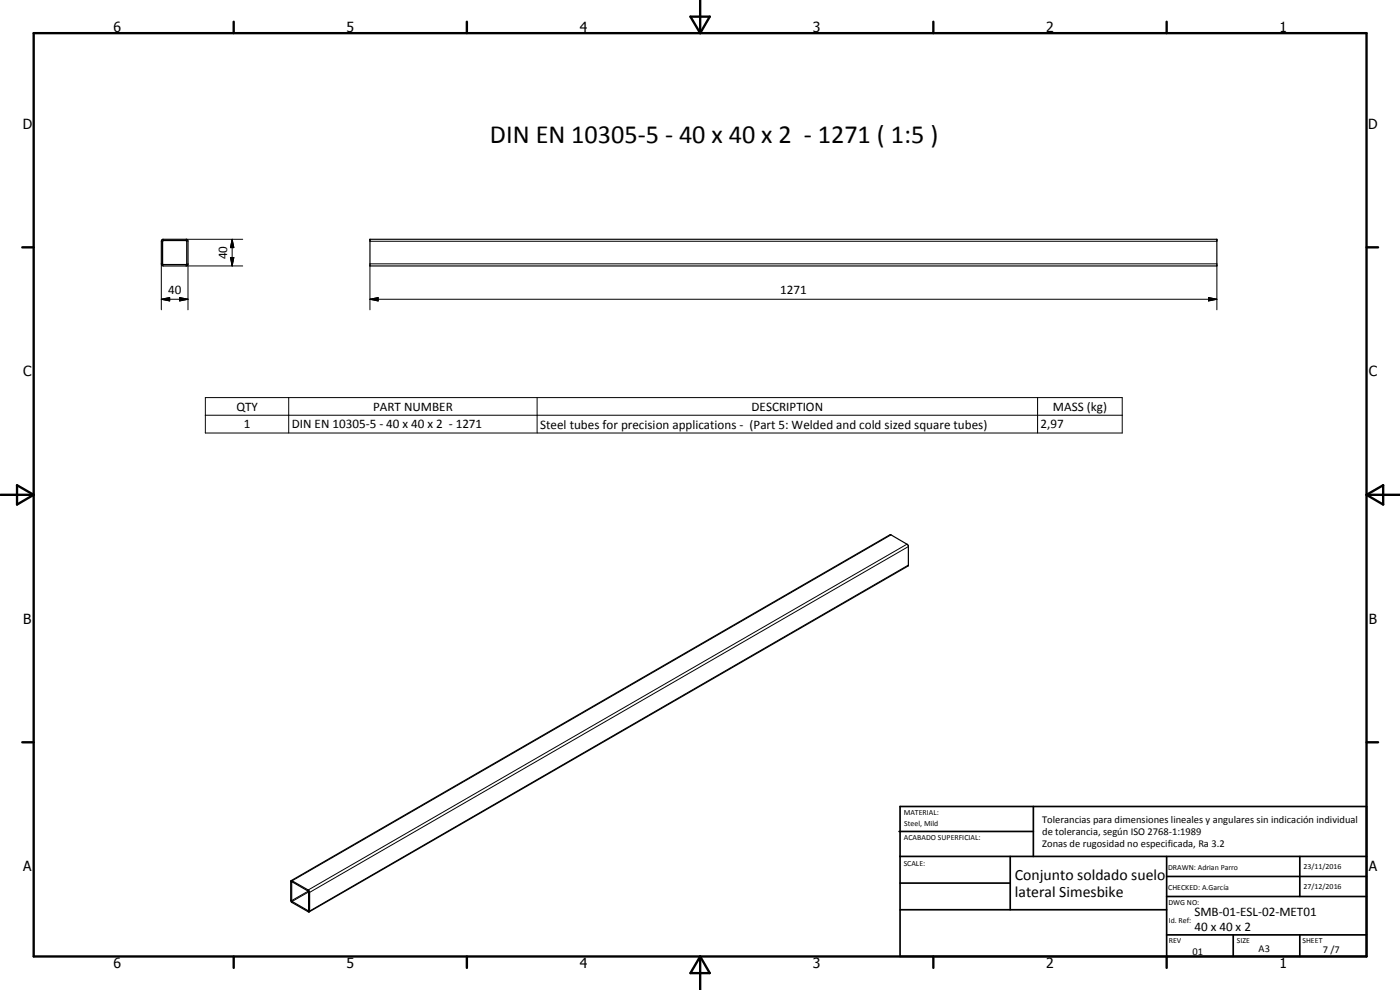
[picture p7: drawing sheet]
<svg xmlns="http://www.w3.org/2000/svg" width="420mm" height="297mm" viewBox="0 0 420 297" stroke-linecap="round" stroke-linejoin="round" font-family="sans-serif">
<defs><g id="words">
<text font-size="7.9" x="147.1" y="42.8">DIN EN 10305-5 - 40 x 40 x 2 - 1271 ( 1:5 )</text>
<g font-size="4.7">
<text x="304.6" y="263.9">Conjunto soldado suelo</text>
<text x="304.6" y="269.3">lateral Simesbike</text>
</g>
<g font-size="4.2">
<text x="34" y="9.6">6</text>
<text x="104" y="9.6">5</text>
<text x="174" y="9.6">4</text>
<text x="244" y="9.6">3</text>
<text x="314" y="9.6">2</text>
<text x="384" y="9.6">1</text>
<text x="6.8" y="38.7">D</text>
<text x="410.6" y="38.7">D</text>
<text x="7" y="112.9">C</text>
<text x="410.8" y="112.9">C</text>
<text x="7" y="187.1">B</text>
<text x="410.8" y="187.1">B</text>
<text x="7" y="261.4">A</text>
<text x="410.8" y="261.4">A</text>
<text x="34" y="290.4">6</text>
<text x="104" y="290.4">5</text>
<text x="174" y="290.4">4</text>
<text x="244" y="290.4">3</text>
<text x="314" y="290.4">2</text>
<text x="384" y="290.4">1</text>
</g>
<g font-size="3.9">
<text x="68.1" y="77.8" transform="rotate(-90 68.1 77.8)">40</text>
<text x="50.5" y="88.2">40</text>
<text x="234.1" y="88.3">1271</text>
<text x="70.9" y="123.2">QTY</text>
<text x="112" y="123.2">PART NUMBER</text>
<text x="225.5" y="123.2">DESCRIPTION</text>
<text x="316" y="123.4">MASS (kg)</text>
<text x="73.2" y="128.6">1</text>
<text x="87.6" y="128.6">DIN EN 10305-5 - 40 x 40 x 2 - 1271</text>
<text x="162.1" y="128.7">Steel tubes for precision applications - (Part 5: Welded and cold sized square tubes)</text>
<text x="312.3" y="128.6">2,97</text>
<text x="358.5" y="275">SMB-01-ESL-02-MET01</text>
<text x="358.5" y="279.4">40 x 40 x 2</text>
</g>
<g font-size="3.1">
<text x="312.7" y="246.8">Tolerancias para dimensiones lineales y angulares sin indicación individual</text>
<text x="312.7" y="250.4">de tolerancia, según ISO 2768-1:1989</text>
<text x="312.7" y="254">Zonas de rugosidad no especificada, Ra 3.2</text>
<text x="357.9" y="286.4">01</text>
<text x="377.7" y="285.6">A3</text>
<text x="397" y="285.9">7 /7</text>
</g>
<g font-size="2.4">
<text x="271.2" y="244.4">MATERIAL:</text>
<text x="271.3" y="252">ACABADO SUPERFICIAL:</text>
<text x="271.4" y="247.9">Steel, Mild</text>
<text x="271.2" y="259.7">SCALE:</text>
<text x="350.6" y="261">DRAWN: Adrian Parro</text>
<text x="391.2" y="260.6">23/11/2016</text>
<text x="350.6" y="267.1">CHECKED: A.García</text>
<text x="391.2" y="266.7">27/12/2016</text>
<text x="350.6" y="271.4">DWG NO:</text>
<text x="350.8" y="276.9">Id. Ref:</text>
<text x="350.8" y="282.8">REV</text>
<text x="371.2" y="282.9">SIZE</text>
<text x="390.9" y="282.9">SHEET</text>
</g>
</g></defs>
<path d="M48.7 71.9h7.5l.2 .5v6.8l-.2 .5-7.2 .1-.5-.3-.1-7.1zM48.8 72.3l7.1-.1 .1 7.1-7.1 .1zM111 71.8h254.2v8h-254.2zM87.3 264.3l.2-.1 5.2 3.1 .2 .5v5.5l-.2 .3-5.3-3-.2-.5zM87.4 264.2l179.7-103.8 5.5 3.3-.1 6.1-179.7 103.8M87.5 264.6l5.1 2.9v5.8l-5-2.9z" fill="none" stroke="#000" stroke-width=".35"/>
<g fill="none" stroke="#000" stroke-width=".3">
<path d="M48.4 79.2v13.8M55.8 71.8h17M55.8 79.8h17M56.4 79.2v13.8M69.2 77.3h1l-.5 2.5zM69.7 71.8l.5 2.5h-1zM69.7 71.8v8M111 79.2h254.2M111 72.4h254.2M111 79.8v13.2M365.2 79.8v13.2M48.4 89.8l2.5-.5v1z"/>
<path d="M48.4 89.8h8M53.9 89.3l2.5 .5-2.5 .5zM111 89.8l2.5-.5v1zM111 89.8h254.2M362.7 89.3l2.5 .5-2.5 .5zM61.6 119.3h275.2v10.6h-275.2zM86.6 119.3v10.6M161.2 119.3v10.6M311.4 119.3v10.6M61.6 124.6h275.2M267.4 160.5l-179.7 103.8M272.2 163.3l-179.7 103.7"/>
<path d="M272.6 169.5l-179.7 103.8M272.6 164l-179.7 103.8M87.7 264.6l-.2 .1M92.5 267.4l-5 2.8M92.6 273.2l-.1 .1M92.6 267.6l-4.9 2.9"/>
</g>
<g fill="#000">
<circle cx="111" cy="71.8" r=".18"/>
<circle cx="365.2" cy="71.8" r=".18"/>
</g>
<g fill="none" stroke="#000" stroke-width=".71">
<path d="M10.1 9.9h400v277.1h-400zM70.1 6.5v3.4M140.1 6.5v3.4M207.2 5h5.8l-2.9 4.9zM210.1 0v9.9M280.1 6.5v3.4M350.1 6.5v3.4M6.7 74.2h3.4M410.1 74.2h3.5M.1 148.5h10M5.1 145.6l5 2.9-5 2.9zM410.1 148.5h10"/>
<path d="M410.1 148.5l5-2.9v5.8zM6.7 222.7h3.4M410.1 222.7h3.5M70.1 287v3.4M140.1 287v3.4M210.1 287v10M210.1 287l2.9 5h-5.8zM280.1 287v3.4M350.1 287v3.4"/>
</g>
<g fill="none" stroke="#000" stroke-width=".51">
<path d="M269.8 249.5h40.3M270.1 242h140v45h-140zM270.1 257h140M303.2 257v16M310.1 242v15M350.1 257v30M390.1 257v12M270.1 265h33.1M270.1 273h80M350.1 269h60M350.1 263h60M350.1 280.5h60"/>
<path d="M370.1 280.5v6.5M390.1 280.5v6.5"/>
</g>
<path d="M69.2 77.3h1l-.5 2.5zM69.7 71.8l.5 2.5h-1zM48.4 89.8l2.5-.5v1zM53.9 89.3l2.5 .5-2.5 .5zM111 89.8l2.5-.5v1zM362.7 89.3l2.5 .5-2.5 .5z" fill="#000"/>
<use href="#words"/>
</svg>
